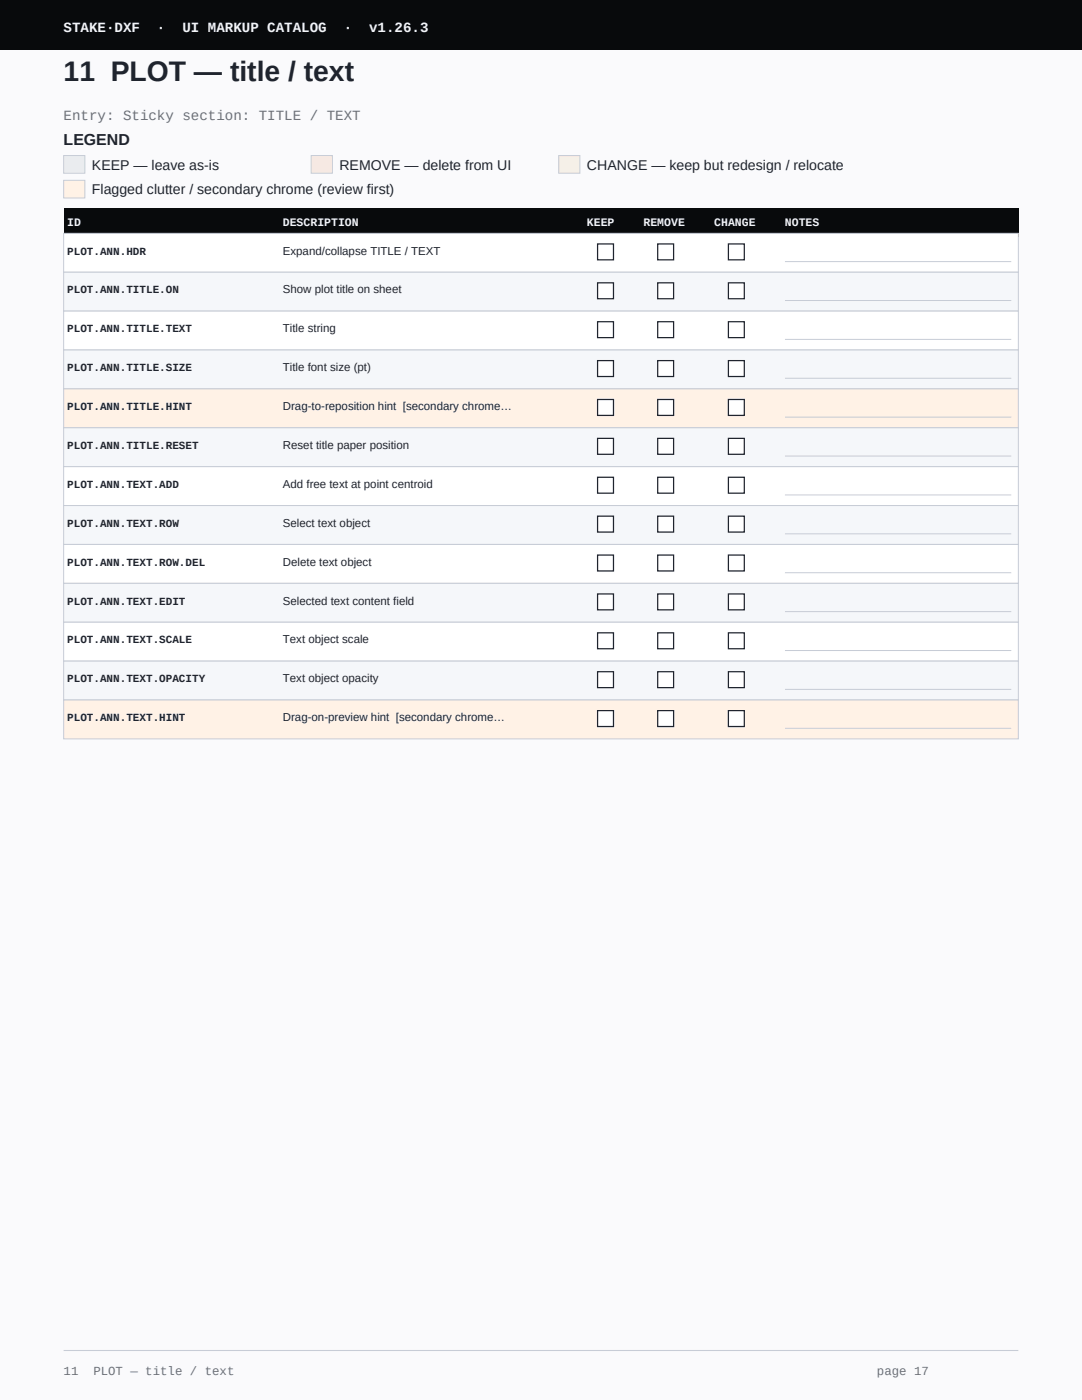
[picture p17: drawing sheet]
<svg xmlns="http://www.w3.org/2000/svg" width="216mm" height="279mm" viewBox="0 0 216 279" stroke-linecap="round" stroke-linejoin="round" font-family="sans-serif">
<defs><g id="words">
<text font-size="5.6" fill="#1f242e" x="12.7" y="16.2">11 PLOT — title / text</text>
<text font-size="3.2" fill="#1f242e" x="12.7" y="28.9">LEGEND</text>
<g font-size="2.8" fill="#f2f5f7">
<text x="12.7" y="6.4">STAKE·DXF</text>
<text x="31.3" y="6.4">·</text>
<text x="36.4" y="6.4">UI MARKUP CATALOG</text>
<text x="68.6" y="6.4">·</text>
<text x="73.7" y="6.4">v1.26.3</text>
</g>
<text font-size="2.8" fill="#667080" x="12.7" y="24">Entry: Sticky section: TITLE / TEXT</text>
<g font-size="2.8" fill="#1f242e">
<text x="18.3" y="33.9">KEEP — leave as-is</text>
<text x="67.7" y="33.9">REMOVE — delete from UI</text>
<text x="117.1" y="33.9">CHANGE — keep but redesign / relocate</text>
<text x="18.3" y="38.8">Flagged clutter / secondary chrome (review first)</text>
</g>
<g font-size="2.5" fill="#667080">
<text x="12.7" y="274.5">11</text>
<text x="18.6" y="274.5">PLOT — title / text</text>
<text x="175" y="274.5">page 17</text>
</g>
<g font-size="2.3" fill="#f2f5f7">
<text x="13.4" y="45.2">ID</text>
<text x="56.4" y="45.2">DESCRIPTION</text>
<text x="117.1" y="45.2">KEEP</text>
<text x="128.4" y="45.2">REMOVE</text>
<text x="142.5" y="45.2">CHANGE</text>
<text x="156.6" y="45.2">NOTES</text>
</g>
<g font-size="2.3" fill="#1f242e">
<text x="56.4" y="50.8">Expand/collapse TITLE / TEXT</text>
<text x="56.4" y="58.6">Show plot title on sheet</text>
<text x="56.4" y="66.3">Title string</text>
<text x="56.4" y="74.1">Title font size (pt)</text>
<text x="56.4" y="81.8">Drag-to-reposition hint [secondary chrome…</text>
<text x="56.4" y="89.6">Reset title paper position</text>
<text x="56.4" y="97.4">Add free text at point centroid</text>
<text x="56.4" y="105.1">Select text object</text>
<text x="56.4" y="112.9">Delete text object</text>
<text x="56.4" y="120.7">Selected text content field</text>
<text x="56.4" y="128.4">Text object scale</text>
<text x="56.4" y="136.2">Text object opacity</text>
<text x="56.4" y="143.9">Drag-on-preview hint [secondary chrome…</text>
</g>
<g font-size="2.2" fill="#1f242e">
<text x="13.4" y="50.8">PLOT.ANN.HDR</text>
<text x="13.4" y="58.6">PLOT.ANN.TITLE.ON</text>
<text x="13.4" y="66.3">PLOT.ANN.TITLE.TEXT</text>
<text x="13.4" y="74.1">PLOT.ANN.TITLE.SIZE</text>
<text x="13.4" y="81.8">PLOT.ANN.TITLE.HINT</text>
<text x="13.4" y="89.6">PLOT.ANN.TITLE.RESET</text>
<text x="13.4" y="97.4">PLOT.ANN.TEXT.ADD</text>
<text x="13.4" y="105.1">PLOT.ANN.TEXT.ROW</text>
<text x="13.4" y="112.9">PLOT.ANN.TEXT.ROW.DEL</text>
<text x="13.4" y="120.7">PLOT.ANN.TEXT.EDIT</text>
<text x="13.4" y="128.4">PLOT.ANN.TEXT.SCALE</text>
<text x="13.4" y="136.2">PLOT.ANN.TEXT.OPACITY</text>
<text x="13.4" y="143.9">PLOT.ANN.TEXT.HINT</text>
</g>
</g></defs>
<path d="M0 0h215.9v279.4h-215.9z" fill="#fafafc"/>
<path d="M0 0h215.9v9.9h-215.9z" fill="#080a0c"/>
<path d="M12.7 269.5h190.5" fill="none" stroke="#c7ccd6" stroke-width=".21"/>
<path d="M12.7 31h4.2v3.6h-4.2z" fill="#e6f5eb" stroke="#c7ccd6" stroke-width=".2"/>
<path d="M62.1 31h4.2v3.6h-4.2z" fill="#fae6e6" stroke="#c7ccd6" stroke-width=".2"/>
<path d="M111.5 31h4.2v3.6h-4.2z" fill="#f2f0e0" stroke="#c7ccd6" stroke-width=".2"/>
<path d="M12.7 36h4.2v3.5h-4.2z" fill="#fff2e6" stroke="#c7ccd6" stroke-width=".2"/>
<path d="M12.7 41.6h190.5v5.7h-190.5z" fill="#080a0c"/>
<path d="M12.7 46.6h190.5v7.7h-190.5z" fill="#fff" stroke="#c7ccd6" stroke-width=".2"/>
<g fill="#fff" stroke="#1f242e" stroke-width=".25">
<path d="M119.2 48.7h3.2v3.2h-3.2z"/>
<path d="M131.2 48.7h3.2v3.2h-3.2z"/>
<path d="M145.3 48.7h3.2v3.2h-3.2z"/>
</g>
<path d="M156.6 52.2h45.2" fill="none" stroke="#c7ccd6" stroke-width=".2"/>
<path d="M12.7 54.3h190.5v7.8h-190.5z" fill="#f5f7fa" stroke="#c7ccd6" stroke-width=".2"/>
<g fill="#fff" stroke="#1f242e" stroke-width=".25">
<path d="M119.2 56.4h3.2v3.2h-3.2z"/>
<path d="M131.2 56.4h3.2v3.2h-3.2z"/>
<path d="M145.3 56.4h3.2v3.2h-3.2z"/>
</g>
<path d="M156.6 60h45.2" fill="none" stroke="#c7ccd6" stroke-width=".2"/>
<path d="M12.7 62.1h190.5v7.7h-190.5z" fill="#fff" stroke="#c7ccd6" stroke-width=".2"/>
<g fill="#fff" stroke="#1f242e" stroke-width=".25">
<path d="M119.2 64.2h3.2v3.2h-3.2z"/>
<path d="M131.2 64.2h3.2v3.2h-3.2z"/>
<path d="M145.3 64.2h3.2v3.2h-3.2z"/>
</g>
<path d="M156.6 67.7h45.2" fill="none" stroke="#c7ccd6" stroke-width=".2"/>
<path d="M12.7 69.8h190.5v7.8h-190.5z" fill="#f5f7fa" stroke="#c7ccd6" stroke-width=".2"/>
<g fill="#fff" stroke="#1f242e" stroke-width=".25">
<path d="M119.2 72h3.2v3.1h-3.2z"/>
<path d="M131.2 72h3.2v3.1h-3.2z"/>
<path d="M145.3 72h3.2v3.1h-3.2z"/>
</g>
<path d="M156.6 75.5h45.2" fill="none" stroke="#c7ccd6" stroke-width=".2"/>
<path d="M12.7 77.6h190.5v7.8h-190.5z" fill="#fff2e6" stroke="#c7ccd6" stroke-width=".2"/>
<g fill="#fff" stroke="#1f242e" stroke-width=".25">
<path d="M119.2 79.7h3.2v3.2h-3.2z"/>
<path d="M131.2 79.7h3.2v3.2h-3.2z"/>
<path d="M145.3 79.7h3.2v3.2h-3.2z"/>
</g>
<path d="M156.6 83.3h45.2" fill="none" stroke="#c7ccd6" stroke-width=".2"/>
<path d="M12.7 85.4h190.5v7.7h-190.5z" fill="#f5f7fa" stroke="#c7ccd6" stroke-width=".2"/>
<g fill="#fff" stroke="#1f242e" stroke-width=".25">
<path d="M119.2 87.5h3.2v3.2h-3.2z"/>
<path d="M131.2 87.5h3.2v3.2h-3.2z"/>
<path d="M145.3 87.5h3.2v3.2h-3.2z"/>
</g>
<path d="M156.6 91h45.2" fill="none" stroke="#c7ccd6" stroke-width=".2"/>
<path d="M12.7 93.1h190.5v7.8h-190.5z" fill="#fff" stroke="#c7ccd6" stroke-width=".2"/>
<g fill="#fff" stroke="#1f242e" stroke-width=".25">
<path d="M119.2 95.2h3.2v3.2h-3.2z"/>
<path d="M131.2 95.2h3.2v3.2h-3.2z"/>
<path d="M145.3 95.2h3.2v3.2h-3.2z"/>
</g>
<path d="M156.6 98.8h45.2" fill="none" stroke="#c7ccd6" stroke-width=".2"/>
<path d="M12.7 100.9h190.5v7.8h-190.5z" fill="#f5f7fa" stroke="#c7ccd6" stroke-width=".2"/>
<g fill="#fff" stroke="#1f242e" stroke-width=".25">
<path d="M119.2 103h3.2v3.2h-3.2z"/>
<path d="M131.2 103h3.2v3.2h-3.2z"/>
<path d="M145.3 103h3.2v3.2h-3.2z"/>
</g>
<path d="M156.6 106.5h45.2" fill="none" stroke="#c7ccd6" stroke-width=".2"/>
<path d="M12.7 108.7h190.5v7.7h-190.5z" fill="#fff" stroke="#c7ccd6" stroke-width=".2"/>
<g fill="#fff" stroke="#1f242e" stroke-width=".25">
<path d="M119.2 110.8h3.2v3.1h-3.2z"/>
<path d="M131.2 110.8h3.2v3.1h-3.2z"/>
<path d="M145.3 110.8h3.2v3.1h-3.2z"/>
</g>
<path d="M156.6 114.3h45.2" fill="none" stroke="#c7ccd6" stroke-width=".2"/>
<path d="M12.7 116.4h190.5v7.8h-190.5z" fill="#f5f7fa" stroke="#c7ccd6" stroke-width=".2"/>
<g fill="#fff" stroke="#1f242e" stroke-width=".25">
<path d="M119.2 118.5h3.2v3.2h-3.2z"/>
<path d="M131.2 118.5h3.2v3.2h-3.2z"/>
<path d="M145.3 118.5h3.2v3.2h-3.2z"/>
</g>
<path d="M156.6 122.1h45.2" fill="none" stroke="#c7ccd6" stroke-width=".2"/>
<path d="M12.7 124.2h190.5v7.7h-190.5z" fill="#fff" stroke="#c7ccd6" stroke-width=".2"/>
<g fill="#fff" stroke="#1f242e" stroke-width=".25">
<path d="M119.2 126.3h3.2v3.2h-3.2z"/>
<path d="M131.2 126.3h3.2v3.2h-3.2z"/>
<path d="M145.3 126.3h3.2v3.2h-3.2z"/>
</g>
<path d="M156.6 129.8h45.2" fill="none" stroke="#c7ccd6" stroke-width=".2"/>
<path d="M12.7 131.9h190.5v7.8h-190.5z" fill="#f5f7fa" stroke="#c7ccd6" stroke-width=".2"/>
<g fill="#fff" stroke="#1f242e" stroke-width=".25">
<path d="M119.2 134.1h3.2v3.1h-3.2z"/>
<path d="M131.2 134.1h3.2v3.1h-3.2z"/>
<path d="M145.3 134.1h3.2v3.1h-3.2z"/>
</g>
<path d="M156.6 137.6h45.2" fill="none" stroke="#c7ccd6" stroke-width=".2"/>
<path d="M12.7 139.7h190.5v7.8h-190.5z" fill="#fff2e6" stroke="#c7ccd6" stroke-width=".2"/>
<g fill="#fff" stroke="#1f242e" stroke-width=".25">
<path d="M119.2 141.8h3.2v3.2h-3.2z"/>
<path d="M131.2 141.8h3.2v3.2h-3.2z"/>
<path d="M145.3 141.8h3.2v3.2h-3.2z"/>
</g>
<path d="M156.6 145.3h45.2" fill="none" stroke="#c7ccd6" stroke-width=".2"/>
<use href="#words"/>
</svg>
